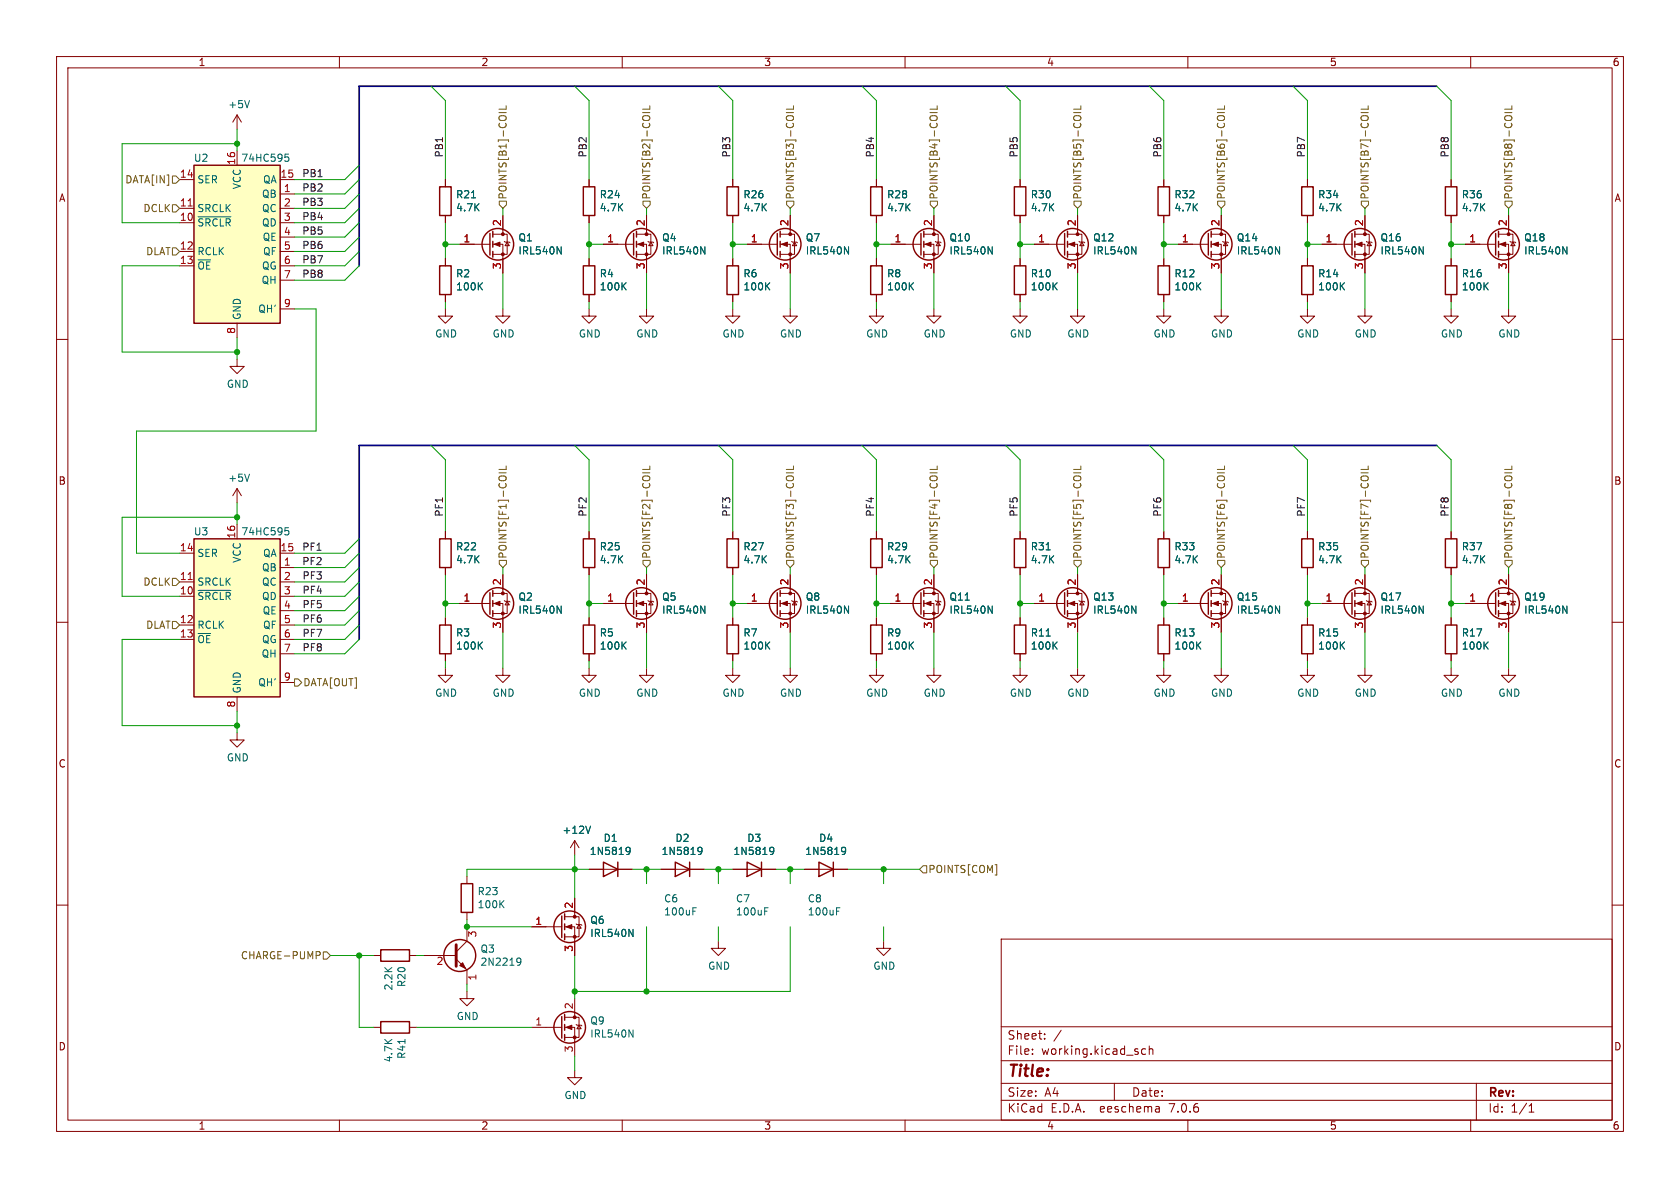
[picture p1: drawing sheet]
<svg xmlns="http://www.w3.org/2000/svg" width="297mm" height="210mm" viewBox="0 0 297 210" stroke-linecap="round" stroke-linejoin="round" font-family="sans-serif">
<defs><g id="words">
<text font-size="2.8" fill="#840000" x="178" y="190.9">Title:</text>
<g font-size="2.1" fill="#840000">
<text x="178" y="184">Sheet:</text>
<text x="178" y="186.7">File:</text>
<text x="184.1" y="186.7">working.kicad_sch</text>
<text x="178" y="196.9">KiCad</text>
<text x="178" y="194.1">Size:</text>
<text x="184.7" y="194.1">A4</text>
<text x="185.7" y="196.9">E.D.A.</text>
<text x="194.6" y="196.9">eeschema</text>
<text x="200" y="194.1">Date:</text>
<text x="207" y="196.9">7.0.6</text>
<text x="263" y="194.3">Rev:</text>
<text x="263" y="196.9">Id:</text>
<text x="267.1" y="196.9">1/1</text>
</g>
<g font-size="1.8" fill="#840000">
<text x="35" y="11.9">1</text>
<text x="85" y="11.9">2</text>
<text x="135" y="11.9">3</text>
<text x="185" y="11.9">4</text>
<text x="235" y="11.9">5</text>
<text x="285" y="11.9">6</text>
<text x="10.3" y="35.9">A</text>
<text x="285.3" y="35.9">A</text>
<text x="10.3" y="85.9">B</text>
<text x="285.3" y="85.9">B</text>
<text x="10.3" y="135.9">C</text>
<text x="285.3" y="135.9">C</text>
<text x="10.3" y="185.9">D</text>
<text x="285.3" y="185.9">D</text>
<text x="35" y="199.9">1</text>
<text x="85" y="199.9">2</text>
<text x="135" y="199.9">3</text>
<text x="185" y="199.9">4</text>
<text x="235" y="199.9">5</text>
<text x="285" y="199.9">6</text>
</g>
<g font-size="1.8" fill="#006464">
<text x="40.3" y="19.3">+5V</text>
<text x="34.2" y="28.8">U2</text>
<text x="42.6" y="28.8">74HC595</text>
<text x="34.8" y="32.6">SER</text>
<text x="42.8" y="33.5" transform="rotate(-90 42.8 33.5)">VCC</text>
<text x="46.2" y="35.2">QB</text>
<text x="46.4" y="32.6">QA</text>
<text x="80.5" y="35.3">R21</text>
<text x="105.9" y="35.3">R24</text>
<text x="131.3" y="35.3">R26</text>
<text x="156.7" y="35.3">R28</text>
<text x="182.1" y="35.3">R30</text>
<text x="207.5" y="35.3">R32</text>
<text x="232.9" y="35.3">R34</text>
<text x="258.3" y="35.3">R36</text>
<text x="34.8" y="40.2">~{SRCLR}</text>
<text x="34.8" y="37.7">SRCLK</text>
<text x="46.2" y="37.7">QC</text>
<text x="46.2" y="40.2">QD</text>
<text x="80.5" y="37.6">4.7K</text>
<text x="105.9" y="37.6">4.7K</text>
<text x="131.3" y="37.6">4.7K</text>
<text x="156.7" y="37.6">4.7K</text>
<text x="182.1" y="37.6">4.7K</text>
<text x="207.5" y="37.6">4.7K</text>
<text x="232.9" y="37.6">4.7K</text>
<text x="258.3" y="37.6">4.7K</text>
<text x="34.8" y="45.3">RCLK</text>
<text x="34.8" y="47.9">~{OE}</text>
<text x="46.2" y="47.9">QG</text>
<text x="46.3" y="42.8">QE</text>
<text x="46.4" y="45.3">QF</text>
<text x="91.6" y="45.2">IRL540N</text>
<text x="91.6" y="42.9">Q1</text>
<text x="117" y="45.2">IRL540N</text>
<text x="117" y="42.9">Q4</text>
<text x="142.4" y="45.2">IRL540N</text>
<text x="142.4" y="42.9">Q7</text>
<text x="167.8" y="42.9">Q10</text>
<text x="167.8" y="45.2">IRL540N</text>
<text x="193.2" y="42.9">Q12</text>
<text x="193.2" y="45.2">IRL540N</text>
<text x="218.6" y="42.9">Q14</text>
<text x="218.6" y="45.2">IRL540N</text>
<text x="244" y="42.9">Q16</text>
<text x="244" y="45.2">IRL540N</text>
<text x="269.4" y="42.9">Q18</text>
<text x="269.4" y="45.2">IRL540N</text>
<text x="46.2" y="50.4">QH</text>
<text x="80.5" y="49.2">R2</text>
<text x="80.5" y="51.5">100K</text>
<text x="105.9" y="49.2">R4</text>
<text x="105.9" y="51.5">100K</text>
<text x="131.3" y="49.2">R6</text>
<text x="131.3" y="51.5">100K</text>
<text x="156.7" y="49.2">R8</text>
<text x="156.7" y="51.5">100K</text>
<text x="182.1" y="51.5">100K</text>
<text x="182.1" y="49.2">R10</text>
<text x="207.5" y="51.5">100K</text>
<text x="207.5" y="49.2">R12</text>
<text x="232.9" y="51.5">100K</text>
<text x="232.9" y="49.2">R14</text>
<text x="258.3" y="49.2">R16</text>
<text x="258.3" y="51.5">100K</text>
<text x="42.8" y="56.6" transform="rotate(-90 42.8 56.6)">GND</text>
<text x="45.6" y="55.5">QH'</text>
<text x="76.8" y="59.9">GND</text>
<text x="87" y="59.9">GND</text>
<text x="102.2" y="59.9">GND</text>
<text x="112.4" y="59.9">GND</text>
<text x="127.6" y="59.9">GND</text>
<text x="137.8" y="59.9">GND</text>
<text x="153" y="59.9">GND</text>
<text x="163.2" y="59.9">GND</text>
<text x="178.4" y="59.9">GND</text>
<text x="188.6" y="59.9">GND</text>
<text x="203.8" y="59.9">GND</text>
<text x="214" y="59.9">GND</text>
<text x="229.2" y="59.9">GND</text>
<text x="239.4" y="59.9">GND</text>
<text x="254.6" y="59.9">GND</text>
<text x="264.8" y="59.9">GND</text>
<text x="40" y="68.8">GND</text>
<text x="40.3" y="85.4">+5V</text>
<text x="34.2" y="94.8">U3</text>
<text x="42.6" y="94.8">74HC595</text>
<text x="34.8" y="98.7">SER</text>
<text x="42.8" y="99.6" transform="rotate(-90 42.8 99.6)">VCC</text>
<text x="46.2" y="101.2">QB</text>
<text x="46.4" y="98.7">QA</text>
<text x="80.5" y="97.5">R22</text>
<text x="80.5" y="99.8">4.7K</text>
<text x="105.9" y="97.5">R25</text>
<text x="105.9" y="99.8">4.7K</text>
<text x="131.3" y="97.5">R27</text>
<text x="131.3" y="99.8">4.7K</text>
<text x="156.7" y="97.5">R29</text>
<text x="156.7" y="99.8">4.7K</text>
<text x="182.1" y="97.5">R31</text>
<text x="182.1" y="99.8">4.7K</text>
<text x="207.5" y="97.5">R33</text>
<text x="207.5" y="99.8">4.7K</text>
<text x="232.9" y="97.5">R35</text>
<text x="232.9" y="99.8">4.7K</text>
<text x="258.3" y="97.5">R37</text>
<text x="258.3" y="99.8">4.7K</text>
<text x="34.8" y="106.3">~{SRCLR}</text>
<text x="34.8" y="103.7">SRCLK</text>
<text x="46.2" y="103.7">QC</text>
<text x="46.2" y="106.3">QD</text>
<text x="91.6" y="106.4">Q2</text>
<text x="117" y="106.4">Q5</text>
<text x="142.4" y="106.4">Q8</text>
<text x="167.8" y="106.4">Q11</text>
<text x="193.2" y="106.4">Q13</text>
<text x="218.6" y="106.4">Q15</text>
<text x="244" y="106.4">Q17</text>
<text x="269.4" y="106.4">Q19</text>
<text x="34.8" y="111.4">RCLK</text>
<text x="34.8" y="113.9">~{OE}</text>
<text x="46.2" y="113.9">QG</text>
<text x="46.3" y="108.8">QE</text>
<text x="46.4" y="111.4">QF</text>
<text x="80.5" y="112.7">R3</text>
<text x="91.6" y="108.7">IRL540N</text>
<text x="105.9" y="112.7">R5</text>
<text x="117" y="108.7">IRL540N</text>
<text x="131.3" y="112.7">R7</text>
<text x="142.4" y="108.7">IRL540N</text>
<text x="156.7" y="112.7">R9</text>
<text x="167.8" y="108.7">IRL540N</text>
<text x="182.1" y="112.7">R11</text>
<text x="193.2" y="108.7">IRL540N</text>
<text x="207.5" y="112.7">R13</text>
<text x="218.6" y="108.7">IRL540N</text>
<text x="232.9" y="112.7">R15</text>
<text x="244" y="108.7">IRL540N</text>
<text x="258.3" y="112.7">R17</text>
<text x="269.4" y="108.7">IRL540N</text>
<text x="46.2" y="116.4">QH</text>
<text x="80.5" y="115">100K</text>
<text x="105.9" y="115">100K</text>
<text x="131.3" y="115">100K</text>
<text x="156.7" y="115">100K</text>
<text x="182.1" y="115">100K</text>
<text x="207.5" y="115">100K</text>
<text x="232.9" y="115">100K</text>
<text x="258.3" y="115">100K</text>
<text x="42.8" y="122.7" transform="rotate(-90 42.8 122.7)">GND</text>
<text x="45.6" y="121.5">QH'</text>
<text x="76.8" y="123.4">GND</text>
<text x="87" y="123.4">GND</text>
<text x="102.2" y="123.4">GND</text>
<text x="112.4" y="123.4">GND</text>
<text x="127.6" y="123.4">GND</text>
<text x="137.8" y="123.4">GND</text>
<text x="153" y="123.4">GND</text>
<text x="163.2" y="123.4">GND</text>
<text x="178.4" y="123.4">GND</text>
<text x="188.6" y="123.4">GND</text>
<text x="203.8" y="123.4">GND</text>
<text x="214" y="123.4">GND</text>
<text x="229.2" y="123.4">GND</text>
<text x="239.4" y="123.4">GND</text>
<text x="254.6" y="123.4">GND</text>
<text x="264.8" y="123.4">GND</text>
<text x="40" y="134.8">GND</text>
<text x="99.3" y="147.6">+12V</text>
<text x="106.6" y="149">D1</text>
<text x="119.3" y="149">D2</text>
<text x="132" y="149">D3</text>
<text x="144.7" y="149">D4</text>
<text x="104.2" y="151.3">1N5819</text>
<text x="116.9" y="151.3">1N5819</text>
<text x="129.6" y="151.3">1N5819</text>
<text x="142.3" y="151.3">1N5819</text>
<text x="84.3" y="160.8">100K</text>
<text x="84.3" y="158.4">R23</text>
<text x="117.3" y="159.7">C6</text>
<text x="130" y="159.7">C7</text>
<text x="142.7" y="159.7">C8</text>
<text x="104.3" y="165.8">IRL540N</text>
<text x="104.3" y="163.5">Q6</text>
<text x="117.3" y="162">100uF</text>
<text x="130" y="162">100uF</text>
<text x="142.7" y="162">100uF</text>
<text x="84.8" y="168.6">Q3</text>
<text x="84.8" y="170.9">2N2219</text>
<text x="125.1" y="171.6">GND</text>
<text x="154.3" y="171.6">GND</text>
<text x="69.6" y="175.2" transform="rotate(-90 69.6 175.2)">2.2K</text>
<text x="71.9" y="174.6" transform="rotate(-90 71.9 174.6)">R20</text>
<text x="80.6" y="180.5">GND</text>
<text x="104.3" y="183.6">IRL540N</text>
<text x="104.3" y="181.3">Q9</text>
<text x="69.6" y="187.9" transform="rotate(-90 69.6 187.9)">4.7K</text>
<text x="71.9" y="187.3" transform="rotate(-90 71.9 187.3)">R41</text>
<text x="99.7" y="194.5">GND</text>
</g>
<g font-size="1.8" fill="#a90000">
<text x="41.7" y="29.3" transform="rotate(-90 41.7 29.3)">16</text>
<text x="31.7" y="31.5">14</text>
<text x="49.5" y="31.5">15</text>
<text x="50.1" y="34">1</text>
<text x="31.7" y="39.1">10</text>
<text x="31.7" y="36.6">11</text>
<text x="50.1" y="36.6">2</text>
<text x="50.1" y="39.1">3</text>
<text x="50.1" y="41.7">4</text>
<text x="88.6" y="40.1" transform="rotate(-90 88.6 40.1)">2</text>
<text x="114" y="40.1" transform="rotate(-90 114 40.1)">2</text>
<text x="139.4" y="40.1" transform="rotate(-90 139.4 40.1)">2</text>
<text x="164.8" y="40.1" transform="rotate(-90 164.8 40.1)">2</text>
<text x="190.2" y="40.1" transform="rotate(-90 190.2 40.1)">2</text>
<text x="215.6" y="40.1" transform="rotate(-90 215.6 40.1)">2</text>
<text x="241" y="40.1" transform="rotate(-90 241 40.1)">2</text>
<text x="266.4" y="40.1" transform="rotate(-90 266.4 40.1)">2</text>
<text x="31.7" y="44.2">12</text>
<text x="31.7" y="46.7">13</text>
<text x="50.1" y="44.2">5</text>
<text x="50.1" y="46.7">6</text>
<text x="81.8" y="42.9">1</text>
<text x="88.6" y="47.7" transform="rotate(-90 88.6 47.7)">3</text>
<text x="107.2" y="42.9">1</text>
<text x="114" y="47.7" transform="rotate(-90 114 47.7)">3</text>
<text x="132.6" y="42.9">1</text>
<text x="139.4" y="47.7" transform="rotate(-90 139.4 47.7)">3</text>
<text x="158" y="42.9">1</text>
<text x="164.8" y="47.7" transform="rotate(-90 164.8 47.7)">3</text>
<text x="183.4" y="42.9">1</text>
<text x="190.2" y="47.7" transform="rotate(-90 190.2 47.7)">3</text>
<text x="208.8" y="42.9">1</text>
<text x="215.6" y="47.7" transform="rotate(-90 215.6 47.7)">3</text>
<text x="234.2" y="42.9">1</text>
<text x="241" y="47.7" transform="rotate(-90 241 47.7)">3</text>
<text x="259.6" y="42.9">1</text>
<text x="266.4" y="47.7" transform="rotate(-90 266.4 47.7)">3</text>
<text x="50.1" y="49.3">7</text>
<text x="41.7" y="59.1" transform="rotate(-90 41.7 59.1)">8</text>
<text x="50.1" y="54.4">9</text>
<text x="41.7" y="95.3" transform="rotate(-90 41.7 95.3)">16</text>
<text x="31.7" y="97.5">14</text>
<text x="49.5" y="97.5">15</text>
<text x="50.1" y="100.1">1</text>
<text x="31.7" y="105.2">10</text>
<text x="31.7" y="102.6">11</text>
<text x="50.1" y="102.6">2</text>
<text x="50.1" y="105.2">3</text>
<text x="50.1" y="107.7">4</text>
<text x="81.8" y="106.4">1</text>
<text x="88.6" y="103.6" transform="rotate(-90 88.6 103.6)">2</text>
<text x="107.2" y="106.4">1</text>
<text x="114" y="103.6" transform="rotate(-90 114 103.6)">2</text>
<text x="132.6" y="106.4">1</text>
<text x="139.4" y="103.6" transform="rotate(-90 139.4 103.6)">2</text>
<text x="158" y="106.4">1</text>
<text x="164.8" y="103.6" transform="rotate(-90 164.8 103.6)">2</text>
<text x="183.4" y="106.4">1</text>
<text x="190.2" y="103.6" transform="rotate(-90 190.2 103.6)">2</text>
<text x="208.8" y="106.4">1</text>
<text x="215.6" y="103.6" transform="rotate(-90 215.6 103.6)">2</text>
<text x="234.2" y="106.4">1</text>
<text x="241" y="103.6" transform="rotate(-90 241 103.6)">2</text>
<text x="259.6" y="106.4">1</text>
<text x="266.4" y="103.6" transform="rotate(-90 266.4 103.6)">2</text>
<text x="31.7" y="110.2">12</text>
<text x="31.7" y="112.8">13</text>
<text x="50.1" y="110.2">5</text>
<text x="50.1" y="112.8">6</text>
<text x="88.6" y="111.2" transform="rotate(-90 88.6 111.2)">3</text>
<text x="114" y="111.2" transform="rotate(-90 114 111.2)">3</text>
<text x="139.4" y="111.2" transform="rotate(-90 139.4 111.2)">3</text>
<text x="164.8" y="111.2" transform="rotate(-90 164.8 111.2)">3</text>
<text x="190.2" y="111.2" transform="rotate(-90 190.2 111.2)">3</text>
<text x="215.6" y="111.2" transform="rotate(-90 215.6 111.2)">3</text>
<text x="241" y="111.2" transform="rotate(-90 241 111.2)">3</text>
<text x="266.4" y="111.2" transform="rotate(-90 266.4 111.2)">3</text>
<text x="50.1" y="115.3">7</text>
<text x="41.7" y="125.2" transform="rotate(-90 41.7 125.2)">8</text>
<text x="50.1" y="120.4">9</text>
<text x="101.3" y="160.7" transform="rotate(-90 101.3 160.7)">2</text>
<text x="84.5" y="165.8" transform="rotate(-90 84.5 165.8)">3</text>
<text x="94.5" y="163.6">1</text>
<text x="77.1" y="170.9">2</text>
<text x="84.5" y="173.4" transform="rotate(-90 84.5 173.4)">1</text>
<text x="101.3" y="168.3" transform="rotate(-90 101.3 168.3)">3</text>
<text x="101.3" y="178.5" transform="rotate(-90 101.3 178.5)">2</text>
<text x="94.5" y="181.4">1</text>
<text x="101.3" y="186.1" transform="rotate(-90 101.3 186.1)">3</text>
</g>
<g font-size="1.8" fill="#0f0f0f">
<text x="78.4" y="27.9" transform="rotate(-90 78.4 27.9)">PB1</text>
<text x="103.8" y="27.9" transform="rotate(-90 103.8 27.9)">PB2</text>
<text x="129.2" y="27.9" transform="rotate(-90 129.2 27.9)">PB3</text>
<text x="154.6" y="27.9" transform="rotate(-90 154.6 27.9)">PB4</text>
<text x="180" y="27.9" transform="rotate(-90 180 27.9)">PB5</text>
<text x="205.4" y="27.9" transform="rotate(-90 205.4 27.9)">PB6</text>
<text x="230.8" y="27.9" transform="rotate(-90 230.8 27.9)">PB7</text>
<text x="256.2" y="27.9" transform="rotate(-90 256.2 27.9)">PB8</text>
<text x="53.3" y="33.9">PB2</text>
<text x="53.3" y="31.4">PB1</text>
<text x="53.3" y="36.5">PB3</text>
<text x="53.3" y="39">PB4</text>
<text x="53.3" y="41.6">PB5</text>
<text x="53.3" y="44.1">PB6</text>
<text x="53.3" y="46.6">PB7</text>
<text x="53.3" y="49.2">PB8</text>
<text x="78.4" y="91.4" transform="rotate(-90 78.4 91.4)">PF1</text>
<text x="103.8" y="91.4" transform="rotate(-90 103.8 91.4)">PF2</text>
<text x="129.2" y="91.4" transform="rotate(-90 129.2 91.4)">PF3</text>
<text x="154.6" y="91.4" transform="rotate(-90 154.6 91.4)">PF4</text>
<text x="180" y="91.4" transform="rotate(-90 180 91.4)">PF5</text>
<text x="205.4" y="91.4" transform="rotate(-90 205.4 91.4)">PF6</text>
<text x="230.8" y="91.4" transform="rotate(-90 230.8 91.4)">PF7</text>
<text x="256.2" y="91.4" transform="rotate(-90 256.2 91.4)">PF8</text>
<text x="53.3" y="100">PF2</text>
<text x="53.3" y="97.4">PF1</text>
<text x="53.4" y="102.5">PF3</text>
<text x="53.4" y="107.6">PF5</text>
<text x="53.4" y="105.1">PF4</text>
<text x="53.4" y="110.1">PF6</text>
<text x="53.4" y="112.7">PF7</text>
<text x="53.4" y="115.2">PF8</text>
</g>
<g font-size="1.8" fill="#725600">
<text x="22" y="32.6">DATA[IN]</text>
<text x="89.8" y="35.4" transform="rotate(-90 89.8 35.4)">POINTS[B1]-COIL</text>
<text x="115.2" y="35.4" transform="rotate(-90 115.2 35.4)">POINTS[B2]-COIL</text>
<text x="140.6" y="35.4" transform="rotate(-90 140.6 35.4)">POINTS[B3]-COIL</text>
<text x="166" y="35.4" transform="rotate(-90 166 35.4)">POINTS[B4]-COIL</text>
<text x="191.4" y="35.4" transform="rotate(-90 191.4 35.4)">POINTS[B5]-COIL</text>
<text x="216.8" y="35.4" transform="rotate(-90 216.8 35.4)">POINTS[B6]-COIL</text>
<text x="242.2" y="35.4" transform="rotate(-90 242.2 35.4)">POINTS[B7]-COIL</text>
<text x="267.6" y="35.4" transform="rotate(-90 267.6 35.4)">POINTS[B8]-COIL</text>
<text x="25.2" y="37.7">DCLK</text>
<text x="25.7" y="45.3">DLAT</text>
<text x="89.8" y="98.9" transform="rotate(-90 89.8 98.9)">POINTS[F1]-COIL</text>
<text x="115.2" y="98.9" transform="rotate(-90 115.2 98.9)">POINTS[F2]-COIL</text>
<text x="140.6" y="98.9" transform="rotate(-90 140.6 98.9)">POINTS[F3]-COIL</text>
<text x="166" y="98.9" transform="rotate(-90 166 98.9)">POINTS[F4]-COIL</text>
<text x="191.4" y="98.9" transform="rotate(-90 191.4 98.9)">POINTS[F5]-COIL</text>
<text x="216.8" y="98.9" transform="rotate(-90 216.8 98.9)">POINTS[F6]-COIL</text>
<text x="242.2" y="98.9" transform="rotate(-90 242.2 98.9)">POINTS[F7]-COIL</text>
<text x="267.6" y="98.9" transform="rotate(-90 267.6 98.9)">POINTS[F8]-COIL</text>
<text x="25.2" y="103.7">DCLK</text>
<text x="25.7" y="111.4">DLAT</text>
<text x="53.5" y="121.5">DATA[OUT]</text>
<text x="164" y="154.5">POINTS[COM]</text>
<text x="42.5" y="169.8">CHARGE-PUMP</text>
</g>
</g></defs>
<g fill="none" stroke="#840000" stroke-width=".18">
<path d="M10 10h277v190h-277zM12 12h273v186h-273zM60 10v2M110 10v2M160 10v2M210 10v2M260 10v2M31.7 39.4h2.6M31.7 36.8h2.6M31.7 31.8h2.6M41.9 20.3v2.6M41.9 26.7v2.5"/>
<path d="M41.9 20.3l-.8 1.3M41.9 20.3l.8 1.3M49.5 34.3h2.6M49.5 39.4h2.6M49.5 36.8h2.6M49.5 31.8h2.6M78.7 31.8v1.2M78.7 38.1v1.3M88.9 38.1v3.3M104.1 31.8v1.2M104.1 38.1v1.3M114.3 38.1v3.3"/>
<path d="M129.5 31.8v1.2M129.5 38.1v1.3M139.7 38.1v3.3M154.9 31.8v1.2M154.9 38.1v1.3M165.1 38.1v3.3M180.3 31.8v1.2M180.3 38.1v1.3M190.5 38.1v3.3M205.7 31.8v1.2M205.7 38.1v1.3M215.9 38.1v3.3"/>
<path d="M231.1 31.8v1.2M231.1 38.1v1.3M241.3 38.1v3.3M256.5 31.8v1.2M256.5 38.1v1.3M266.7 38.1v3.3M10 60h2M31.7 44.5h2.6M31.7 47h2.6M41.9 57.2v2.5M49.5 44.5h2.6M49.5 47h2.6"/>
<path d="M49.5 41.9h2.6M49.5 49.5h2.6M49.5 54.6h2.6M78.7 54.6v1.3h1.3l-1.3 1.3-1.2-1.3h1.2M78.7 45.7v1.3M78.7 52.1v1.2M81.3 43.2h5.3M87.1 43.2h1.8v5.1M87.1 41.4h2.6v3.6h-2.6M88.9 54.6v1.3h1.3l-1.3 1.3-1.3-1.3h1.3M89.2 42.7l.1 .1h.7l.2 .1M89.7 42.8l.3 .6h-.7z"/>
<path d="M104.1 54.6v1.3h1.3l-1.3 1.3-1.2-1.3h1.2M104.1 45.7v1.3M104.1 52.1v1.2M106.7 43.2h5.3M112.5 43.2h1.8v5.1M112.5 41.4h2.6v3.6h-2.6M114.3 54.6v1.3h1.3l-1.3 1.3-1.3-1.3h1.3M114.6 42.7l.1 .1h.7l.2 .1M115.1 42.8l.3 .6h-.7zM129.5 54.6v1.3h1.3l-1.3 1.3-1.2-1.3h1.2M129.5 45.7v1.3M129.5 52.1v1.2"/>
<path d="M132.1 43.2h5.3M137.9 43.2h1.8v5.1M137.9 41.4h2.6v3.6h-2.6M139.7 54.6v1.3h1.3l-1.3 1.3-1.3-1.3h1.3M140 42.7l.1 .1h.7l.2 .1M140.5 42.8l.3 .6h-.7zM154.9 54.6v1.3h1.3l-1.3 1.3-1.2-1.3h1.2M154.9 45.7v1.3M154.9 52.1v1.2M157.5 43.2h5.3M163.3 43.2h1.8v5.1M163.3 41.4h2.6v3.6h-2.6"/>
<path d="M165.1 54.6v1.3h1.3l-1.3 1.3-1.3-1.3h1.3M165.4 42.7l.1 .1h.7l.2 .1M165.9 42.8l.3 .6h-.7zM180.3 54.6v1.3h1.3l-1.3 1.3-1.2-1.3h1.2M180.3 45.7v1.3M180.3 52.1v1.2M182.9 43.2h5.3M188.7 43.2h1.8v5.1M188.7 41.4h2.6v3.6h-2.6M190.5 54.6v1.3h1.3l-1.3 1.3-1.3-1.3h1.3M190.8 42.7l.1 .1h.7l.2 .1M191.3 42.8l.3 .6h-.7z"/>
<path d="M205.7 54.6v1.3h1.3l-1.3 1.3-1.2-1.3h1.2M205.7 45.7v1.3M205.7 52.1v1.2M208.3 43.2h5.3M214.1 43.2h1.8v5.1M214.1 41.4h2.6v3.6h-2.6M215.9 54.6v1.3h1.3l-1.3 1.3-1.3-1.3h1.3M216.2 42.7l.1 .1h.7l.2 .1M216.7 42.8l.3 .6h-.7zM231.1 54.6v1.3h1.3l-1.3 1.3-1.2-1.3h1.2M231.1 45.7v1.3M231.1 52.1v1.2"/>
<path d="M233.7 43.2h5.3M239.5 43.2h1.8v5.1M239.5 41.4h2.6v3.6h-2.6M241.3 54.6v1.3h1.3l-1.3 1.3-1.3-1.3h1.3M241.6 42.7l.1 .1h.7l.2 .1M242.1 42.8l.3 .6h-.7zM256.5 54.6v1.3h1.3l-1.3 1.3-1.2-1.3h1.2M256.5 45.7v1.3M256.5 52.1v1.2M259.1 43.2h5.3M264.9 43.2h1.8v5.1M264.9 41.4h2.6v3.6h-2.6"/>
<path d="M266.7 54.6v1.3h1.3l-1.3 1.3-1.3-1.3h1.3M267 42.7l.1 .1h.7l.2 .1M267.5 42.8l.3 .6h-.7zM285 60h2M41.9 63.5v1.3h1.3l-1.3 1.2-1.3-1.2h1.3M31.7 97.8h2.6M41.9 86.4v2.5M41.9 92.7v2.6M41.9 86.4l-.8 1.2M41.9 86.4l.8 1.2M49.5 97.8h2.6M78.7 94v1.3"/>
<path d="M104.1 94v1.3M129.5 94v1.3M154.9 94v1.3M180.3 94v1.3M205.7 94v1.3M231.1 94v1.3M256.5 94v1.3M10 110h2M31.7 105.4h2.6M31.7 102.9h2.6M31.7 110.5h2.6M31.7 113h2.6"/>
<path d="M49.5 100.3h2.6M49.5 105.4h2.6M49.5 102.9h2.6M49.5 110.5h2.6M49.5 113h2.6M49.5 108h2.6M49.5 115.6h2.6M78.7 118.1v1.3h1.3l-1.3 1.3-1.2-1.3h1.2M78.7 100.3v1.3M78.7 109.2v1.3M78.7 115.6v1.2M81.3 106.7h5.3"/>
<path d="M87.1 106.7h1.8v5.1M87.1 104.9h2.6v3.6h-2.6M88.9 118.1v1.3h1.3l-1.3 1.3-1.3-1.3h1.3M88.9 101.6v3.3M89.2 106.2l.1 .1h.7l.2 .1M89.7 106.3l.3 .6h-.7zM104.1 118.1v1.3h1.3l-1.3 1.3-1.2-1.3h1.2M104.1 100.3v1.3M104.1 109.2v1.3M104.1 115.6v1.2M106.7 106.7h5.3M112.5 106.7h1.8v5.1"/>
<path d="M112.5 104.9h2.6v3.6h-2.6M114.3 118.1v1.3h1.3l-1.3 1.3-1.3-1.3h1.3M114.3 101.6v3.3M114.6 106.2l.1 .1h.7l.2 .1M115.1 106.3l.3 .6h-.7zM129.5 118.1v1.3h1.3l-1.3 1.3-1.2-1.3h1.2M129.5 100.3v1.3M129.5 109.2v1.3M129.5 115.6v1.2M132.1 106.7h5.3M137.9 106.7h1.8v5.1M137.9 104.9h2.6v3.6h-2.6"/>
<path d="M139.7 118.1v1.3h1.3l-1.3 1.3-1.3-1.3h1.3M139.7 101.6v3.3M140 106.2l.1 .1h.7l.2 .1M140.5 106.3l.3 .6h-.7zM154.9 118.1v1.3h1.3l-1.3 1.3-1.2-1.3h1.2M154.9 100.3v1.3M154.9 109.2v1.3M154.9 115.6v1.2M157.5 106.7h5.3M163.3 106.7h1.8v5.1M163.3 104.9h2.6v3.6h-2.6M165.1 118.1v1.3h1.3l-1.3 1.3-1.3-1.3h1.3"/>
<path d="M165.1 101.6v3.3M165.4 106.2l.1 .1h.7l.2 .1M165.9 106.3l.3 .6h-.7zM180.3 118.1v1.3h1.3l-1.3 1.3-1.2-1.3h1.2M180.3 100.3v1.3M180.3 109.2v1.3M180.3 115.6v1.2M182.9 106.7h5.3M188.7 106.7h1.8v5.1M188.7 104.9h2.6v3.6h-2.6M190.5 118.1v1.3h1.3l-1.3 1.3-1.3-1.3h1.3M190.5 101.6v3.3"/>
<path d="M190.8 106.2l.1 .1h.7l.2 .1M191.3 106.3l.3 .6h-.7zM205.7 118.1v1.3h1.3l-1.3 1.3-1.2-1.3h1.2M205.7 100.3v1.3M205.7 109.2v1.3M205.7 115.6v1.2M208.3 106.7h5.3M214.1 106.7h1.8v5.1M214.1 104.9h2.6v3.6h-2.6M215.9 118.1v1.3h1.3l-1.3 1.3-1.3-1.3h1.3M215.9 101.6v3.3M216.2 106.2l.1 .1h.7l.2 .1"/>
<path d="M216.7 106.3l.3 .6h-.7zM231.1 118.1v1.3h1.3l-1.3 1.3-1.2-1.3h1.2M231.1 100.3v1.3M231.1 109.2v1.3M231.1 115.6v1.2M233.7 106.7h5.3M239.5 106.7h1.8v5.1M239.5 104.9h2.6v3.6h-2.6M241.3 118.1v1.3h1.3l-1.3 1.3-1.3-1.3h1.3M241.3 101.6v3.3M241.6 106.2l.1 .1h.7l.2 .1M242.1 106.3l.3 .6h-.7z"/>
<path d="M256.5 118.1v1.3h1.3l-1.3 1.3-1.2-1.3h1.2M256.5 100.3v1.3M256.5 109.2v1.3M256.5 115.6v1.2M259.1 106.7h5.3M264.9 106.7h1.8v5.1M264.9 104.9h2.6v3.6h-2.6M266.7 118.1v1.3h1.3l-1.3 1.3-1.3-1.3h1.3M266.7 101.6v3.3M267 106.2l.1 .1h.7l.2 .1M267.5 106.3l.3 .6h-.7zM285 110h2"/>
<path d="M41.9 129.5v1.3h1.3l-1.3 1.3-1.3-1.3h1.3M41.9 123.2v2.5M49.5 120.7h2.6M10 160h2M82.5 154.9v1.3M101.6 148.6v2.5M101.6 158.8v3.3M101.6 148.6l-.8 1.3M101.6 148.6l.8 1.3M104.1 153.7h7.7M116.8 153.7h7.7M129.5 153.7h7.7"/>
<path d="M142.2 153.7h7.7M285 160h2M66 168.9h1.3M72.4 168.9h1.3M74.9 168.9h5.7M80.6 169.5l1.9 2v2.5M82.5 175.3v1.2h1.3l-1.3 1.3-1.2-1.3h1.2M82.5 163.8v2.6l-1.9 1.9M82.5 161.3v1.3M94 163.8h5.3M99.8 163.8h1.8v5.1M99.8 162.1h2.6v3.5h-2.6"/>
<path d="M99.8 179.8h2.6v3.6h-2.6M101.6 176.5v3.3M101.9 163.3l.1 .1h.7l.2 .2M102.4 163.4l.3 .7h-.7zM127 166.4v1.2h1.3l-1.3 1.3-1.3-1.3h1.3M156.2 166.4v1.2h1.3l-1.3 1.3-1.3-1.3h1.3M177 166h108v32h-108zM60 198v2M66 181.6h1.3M72.4 181.6h1.3M94 181.6h5.3M99.8 181.6h1.8v5.1"/>
<path d="M101.6 189.2v1.3h1.3l-1.3 1.3-1.3-1.3h1.3M101.9 181.1l.1 .1h.7l.2 .2M102.4 181.2l.3 .7h-.7zM110 198v2M160 198v2M177 194.5h108M177 191.5h108M177 187.5h108M177 181.5h108M182.5 186.3v.1M182.5 185.5v.1M184.7 183.6v.1"/>
<path d="M184.7 182.8v.1M187.6 182.1l-1.3 2M197 191.5v3M202.5 185.5l-.4-.1-.3 .3v.4l.2 .2h.5M203.2 185.5l.2-.1 .3 .1 .1 .9M203.2 184.9v1.5M204.9 195.7l.1 .9M205 196.5l-.2 .1M205 196h-.2M210 198v2M260 198v2M261 191.5v6.5"/>
<path d="M270.3 196.6h.9M270.3 195.5l.4-.4v1.5"/>
</g>
<g fill="none" stroke="#840000" stroke-width=".25">
<path d="M34.3 29.2h15.2v28h-15.2zM77.7 33h2.1v5.1h-2.1zM103.1 33h2.1v5.1h-2.1zM128.5 33h2.1v5.1h-2.1zM153.9 33h2.1v5.1h-2.1zM179.3 33h2.1v5.1h-2.1zM204.7 33h2.1v5.1h-2.1zM230.1 33h2.1v5.1h-2.1zM255.5 33h2.1v5.1h-2.1zM77.7 47h2.1v5.1h-2.1zM86.6 41.3v3.8M87.1 40.9v1"/>
<path d="M87.1 42.7v1M87.1 44.5v1M103.1 47h2.1v5.1h-2.1zM112 41.3v3.8M112.5 40.9v1M112.5 42.7v1M112.5 44.5v1M128.5 47h2.1v5.1h-2.1zM137.4 41.3v3.8M137.9 40.9v1M137.9 42.7v1M137.9 44.5v1"/>
<path d="M153.9 47h2.1v5.1h-2.1zM162.8 41.3v3.8M163.3 40.9v1M163.3 42.7v1M163.3 44.5v1M179.3 47h2.1v5.1h-2.1zM188.2 41.3v3.8M188.7 40.9v1M188.7 42.7v1M188.7 44.5v1M204.7 47h2.1v5.1h-2.1zM213.6 41.3v3.8"/>
<path d="M214.1 40.9v1M214.1 42.7v1M214.1 44.5v1M230.1 47h2.1v5.1h-2.1zM239 41.3v3.8M239.5 40.9v1M239.5 42.7v1M239.5 44.5v1M255.5 47h2.1v5.1h-2.1zM264.4 41.3v3.8M264.9 40.9v1M264.9 42.7v1"/>
<path d="M264.9 44.5v1M34.3 95.3h15.2v27.9h-15.2zM77.7 95.3h2.1v5h-2.1zM103.1 95.3h2.1v5h-2.1zM128.5 95.3h2.1v5h-2.1zM153.9 95.3h2.1v5h-2.1zM179.3 95.3h2.1v5h-2.1zM204.7 95.3h2.1v5h-2.1zM230.1 95.3h2.1v5h-2.1zM255.5 95.3h2.1v5h-2.1zM77.7 110.5h2.1v5.1h-2.1zM86.6 104.8v3.8"/>
<path d="M87.1 104.4v1M87.1 106.2v1M87.1 108v1M103.1 110.5h2.1v5.1h-2.1zM112 104.8v3.8M112.5 104.4v1M112.5 106.2v1M112.5 108v1M128.5 110.5h2.1v5.1h-2.1zM137.4 104.8v3.8M137.9 104.4v1M137.9 106.2v1"/>
<path d="M137.9 108v1M153.9 110.5h2.1v5.1h-2.1zM162.8 104.8v3.8M163.3 104.4v1M163.3 106.2v1M163.3 108v1M179.3 110.5h2.1v5.1h-2.1zM188.2 104.8v3.8M188.7 104.4v1M188.7 106.2v1M188.7 108v1M204.7 110.5h2.1v5.1h-2.1z"/>
<path d="M213.6 104.8v3.8M214.1 104.4v1M214.1 106.2v1M214.1 108v1M230.1 110.5h2.1v5.1h-2.1zM239 104.8v3.8M239.5 104.4v1M239.5 106.2v1M239.5 108v1M255.5 110.5h2.1v5.1h-2.1zM264.4 104.8v3.8M264.9 104.4v1"/>
<path d="M264.9 106.2v1M264.9 108v1M81.5 156.2h2.1v5.1h-2.1zM106.7 152.4l2.5 1.3-2.5 1.2zM109.2 152.4v2.5M119.4 152.4l2.5 1.3-2.5 1.2zM121.9 152.4v2.5M132.1 152.4l2.5 1.3-2.5 1.2zM134.6 152.4v2.5M144.8 152.4l2.5 1.3-2.5 1.2zM147.3 152.4v2.5M67.3 167.9h5.1v2h-5.1z"/>
<path d="M99.3 161.9v3.8M99.3 179.7v3.8M99.8 161.5v1.1M99.8 163.3v1M99.8 165.1v1M99.8 179.3v1M67.3 180.6h5.1v2h-5.1zM99.8 181.1v1M99.8 182.9v1"/>
<circle cx="88" cy="43.2" r="2.79"/>
<circle cx="113.4" cy="43.2" r="2.79"/>
<circle cx="138.8" cy="43.2" r="2.79"/>
<circle cx="164.2" cy="43.2" r="2.79"/>
<circle cx="189.6" cy="43.2" r="2.79"/>
<circle cx="215" cy="43.2" r="2.79"/>
<circle cx="240.4" cy="43.2" r="2.79"/>
<circle cx="265.8" cy="43.2" r="2.79"/>
<circle cx="88" cy="106.7" r="2.79"/>
<circle cx="113.4" cy="106.7" r="2.79"/>
<circle cx="138.8" cy="106.7" r="2.79"/>
<circle cx="164.2" cy="106.7" r="2.79"/>
<circle cx="189.6" cy="106.7" r="2.79"/>
<circle cx="215" cy="106.7" r="2.79"/>
<circle cx="240.4" cy="106.7" r="2.79"/>
<circle cx="265.8" cy="106.7" r="2.79"/>
<circle cx="81.3" cy="168.9" r="2.82"/>
<circle cx="100.7" cy="163.8" r="2.79"/>
<circle cx="100.7" cy="181.6" r="2.79"/>
</g>
<g fill="none" stroke="#006464" stroke-width=".18">
<path d="M44.1 17.8l-.4 1.2M35 38.3h5.8M50.4 27.2h.6M50.5 27.7h.3l.3 .3-.1 .5h-.5M83.4 35h.7M84.7 50.5l.6 .8M85.3 50l-.7 .7M98.5 43.6l.7 1.3v-1.3M110.1 50.5l.6 .8M110.7 50l-.7 .7M123.9 43.6l.7 1.3v-1.3M135.5 50.5l.6 .8"/>
<path d="M136.1 50l-.7 .7M149.3 43.6l.7 1.3v-1.3M160.9 50.5l.6 .8M161.5 50l-.7 .7M174.7 43.6l.7 1.3v-1.3M186.3 50.5l.6 .8M186.9 50l-.7 .7M200.1 43.6l.7 1.3v-1.3M211.7 50.5l.6 .8M212.3 50l-.7 .7M225.5 43.6l.7 1.3v-1.3M237.1 50.5l.6 .8"/>
<path d="M237.7 50l-.7 .7M250.9 43.6l.7 1.3v-1.3M262.5 50.5l.6 .8M263.1 50l-.7 .7M276.3 43.6l.7 1.3v-1.3M44.1 83.8l-.4 1.3M50.4 93.3h.6M50.5 93.8h.3l.3 .2-.1 .5-.5 .1M185 97.2h.7M35 104.4h5.8M84.7 114l.6 .8M85.3 113.5l-.7 .7"/>
<path d="M98.5 107.1l.7 1.3v-1.3M110.1 114l.6 .8M110.7 113.5l-.7 .7M123.9 107.1l.7 1.3v-1.3M135.5 114l.6 .8M136.1 113.5l-.7 .7M149.3 107.1l.7 1.3v-1.3M160.9 114l.6 .8M161.5 113.5l-.7 .7M174.7 107.1l.7 1.3v-1.3M185 112.4h.7M186.3 114l.6 .8"/>
<path d="M186.9 113.5l-.7 .7M200.1 107.1l.7 1.3v-1.3M211.7 114l.6 .8M212.3 113.5l-.7 .7M225.5 107.1l.7 1.3v-1.3M237.1 114l.6 .8M237.7 113.5l-.7 .7M250.9 107.1l.7 1.3v-1.3M262.5 114l.6 .8M263.1 113.5l-.7 .7M276.3 107.1l.7 1.3v-1.3M88.6 159.7l.5 .8"/>
<path d="M89.1 159.2l-.7 .7M104.4 146l-.4 1.3M110.8 149.8h.4l.1 .1a.84 .84 0 0 1-.3 1.1h-.2M111.4 150.3l-.2 .3-.4-.1M123.5 149.8h.4l.1 .1a.84 .84 0 0 1-.3 1.1h-.2M124.1 150.3l-.2 .3-.4-.1M136.2 149.8h.4l.1 .1a.84 .84 0 0 1-.3 1.1h-.2M136.8 150.3l-.2 .3-.4-.1M148.9 149.8h.4l.1 .1a.84 .84 0 0 1-.3 1.1h-.2M149.5 150.3l-.2 .3-.4-.1M91.5 169.4h.3l.2 .1a.84 .84 0 0 1-.3 1.1h-.2M92.1 169.9l-.3 .2h-.3"/>
<path d="M111.2 164.3l.7 1.3v-1.3M122.5 161.1h.4M122.5 160.5h.6M135.2 161.1h.4M135.2 160.5h.6M147.9 161.1h.4M147.9 160.5h.6M71.6 183.7v.8M111.2 182.1l.7 1.2v-1.2"/>
</g>
<g fill="#840000" stroke="#840000" stroke-width=".18">
<path d="M87.4 106.7l1-.4v.8z"/>
<path d="M265.2 43.2l1-.4v.8z"/>
<path d="M214.4 106.7l1-.4v.8z"/>
<path d="M239.8 43.2l1-.4v.8z"/>
<path d="M138.2 43.2l1-.4v.8z"/>
<path d="M265.2 106.7l1-.4v.8z"/>
<path d="M112.8 43.2l1-.4v.8z"/>
<path d="M189 106.7l1-.4v.8z"/>
<path d="M100.1 163.8l1-.4v.8z"/>
<path d="M138.2 106.7l1-.4v.8z"/>
<path d="M87.4 43.2l1-.4v.8z"/>
<path d="M81.3 170.7l.5-.5 .5 1z"/>
<path d="M100.1 181.6l1-.4v.8z"/>
<path d="M163.6 106.7l1-.4v.8z"/>
<path d="M214.4 43.2l1-.4v.8z"/>
<path d="M189 43.2l1-.4v.8z"/>
<path d="M163.6 43.2l1-.4v.8z"/>
<path d="M239.8 106.7l1-.4v.8z"/>
<path d="M112.8 106.7l1-.4v.8z"/>
<circle cx="88.9" cy="108.5" r=".25"/>
<circle cx="88.9" cy="104.9" r=".25"/>
<circle cx="266.7" cy="45" r=".25"/>
<circle cx="266.7" cy="41.4" r=".25"/>
<circle cx="215.9" cy="108.5" r=".25"/>
<circle cx="215.9" cy="104.9" r=".25"/>
<circle cx="241.3" cy="45" r=".25"/>
<circle cx="241.3" cy="41.4" r=".25"/>
<circle cx="139.7" cy="45" r=".25"/>
<circle cx="139.7" cy="41.4" r=".25"/>
<circle cx="266.7" cy="108.5" r=".25"/>
<circle cx="266.7" cy="104.9" r=".25"/>
<circle cx="114.3" cy="45" r=".25"/>
<circle cx="114.3" cy="41.4" r=".25"/>
<circle cx="190.5" cy="108.5" r=".25"/>
<circle cx="190.5" cy="104.9" r=".25"/>
<circle cx="101.6" cy="165.6" r=".25"/>
<circle cx="101.6" cy="162.1" r=".25"/>
<circle cx="139.7" cy="108.5" r=".25"/>
<circle cx="139.7" cy="104.9" r=".25"/>
<circle cx="88.9" cy="45" r=".25"/>
<circle cx="88.9" cy="41.4" r=".25"/>
<circle cx="101.6" cy="183.4" r=".25"/>
<circle cx="101.6" cy="179.8" r=".25"/>
<circle cx="165.1" cy="108.5" r=".25"/>
<circle cx="165.1" cy="104.9" r=".25"/>
<circle cx="215.9" cy="45" r=".25"/>
<circle cx="215.9" cy="41.4" r=".25"/>
<circle cx="190.5" cy="45" r=".25"/>
<circle cx="190.5" cy="41.4" r=".25"/>
<circle cx="165.1" cy="45" r=".25"/>
<circle cx="165.1" cy="41.4" r=".25"/>
<circle cx="241.3" cy="108.5" r=".25"/>
<circle cx="241.3" cy="104.9" r=".25"/>
<circle cx="114.3" cy="108.5" r=".25"/>
<circle cx="114.3" cy="104.9" r=".25"/>
</g>
<g fill="#ffffc2" stroke="#ffffc2" stroke-width=".18">
<path d="M34.3 95.3h15.2v27.9h-15.2z"/>
<path d="M34.3 29.2h15.2v28h-15.2z"/>
</g>
<path d="M33.3 36.4h.7M33.3 102.5h.7" fill="none" stroke="#a90000" stroke-width=".18"/>
<path d="M80.6 167v3.8" fill="none" stroke="#840000" stroke-width=".51"/>
<g fill="none" stroke="#725600" stroke-width=".18">
<path d="M88.2 19.9h1.3M89.5 18.7v.6h-1.3M113.6 19.9h1.3M114.9 18.7v.6h-1.3M139 19.9h1.3M140.3 18.7v.6h-1.3M164.4 19.9h1.3M165.7 18.7v.6h-1.3M189.8 19.9h1.3M191.1 18.7v.6h-1.3M215.2 19.9h1.3M216.5 18.7v.6h-1.3"/>
<path d="M240.6 19.9h1.3M241.9 18.7v.6h-1.3M266 19.9h1.3M267.3 18.7v.6h-1.3M30.5 36.2h.6l.6 .6-.6 .7h-.6zM30.5 31.1h.6l.6 .7-.6 .6h-.6zM88.3 35.6h1.2v.6l-.6 .6-.6-.6zM113.7 35.6h1.2v.6l-.6 .6-.6-.6zM139.1 35.6h1.2v.6l-.6 .6-.6-.6zM164.5 35.6h1.2v.6l-.6 .6-.6-.6zM189.9 35.6h1.2v.6l-.6 .6-.6-.6zM215.3 35.6h1.2v.6l-.6 .6-.6-.6z"/>
<path d="M240.7 35.6h1.2v.6l-.6 .6-.6-.6zM266.1 35.6h1.2v.6l-.6 .6-.6-.6zM30.5 43.8h.6l.6 .7-.6 .6h-.6zM88.2 83.6h1.3M88.3 99.1h1.2v.6l-.6 .6-.6-.6zM89.5 82.4v.6h-1.3M113.6 83.6h1.3M113.7 99.1h1.2v.6l-.6 .6-.6-.6zM114.9 82.4v.6h-1.3M139 83.6h1.3M139.1 99.1h1.2v.6l-.6 .6-.6-.6zM140.3 82.4v.6h-1.3"/>
<path d="M164.4 83.6h1.3M164.5 99.1h1.2v.6l-.6 .6-.6-.6zM165.7 82.4v.6h-1.3M189.8 83.6h1.3M189.9 99.1h1.2v.6l-.6 .6-.6-.6zM191.1 82.4v.6h-1.3M215.2 83.6h1.3M215.3 99.1h1.2v.6l-.6 .6-.6-.6zM216.5 82.4v.6h-1.3M240.6 83.6h1.3M240.7 99.1h1.2v.6l-.6 .6-.6-.6zM241.9 82.4v.6h-1.3"/>
<path d="M266 83.6h1.3M266.1 99.1h1.2v.6l-.6 .6-.6-.6zM267.3 82.4v.6h-1.3M30.5 102.2h.6l.6 .7-.6 .6h-.6zM30.5 109.9h.6l.6 .6-.6 .6h-.6zM52.1 120h.6l.6 .7-.6 .6h-.6zM163.2 153h.6v1.3h-.6l-.6-.6zM55.9 168.2h.5l.2 .3-.1 .3-.6 .1M57.1 168.3h.7l.6 .6-.6 .6h-.7z"/>
</g>
<path d="M254 15.2h-190.5v31.8M254 78.7h-190.5v34.3" fill="none" stroke="#000084" stroke-width=".3"/>
<g fill="none" stroke="#009600" stroke-width=".18">
<path d="M76.2 15.2l2.5 2.6v14M101.6 15.2l2.5 2.6v14M127 15.2l2.5 2.6v14M152.4 15.2l2.5 2.6v14M177.8 15.2l2.5 2.6v14M203.2 15.2l2.5 2.6v14M228.6 15.2l2.5 2.6v14M254 15.2l2.5 2.6v14M41.9 22.9v3.8M41.9 25.4h-20.3v14h10.1M63.5 39.4l-2.5 2.5h-8.9M63.5 29.2l-2.5 2.6h-8.9"/>
<path d="M63.5 36.8l-2.5 2.6h-8.9M63.5 34.3l-2.5 2.5h-8.9M63.5 31.8l-2.5 2.5h-8.9M78.7 39.4v6.3M88.9 36.8v1.3M104.1 39.4v6.3M114.3 36.8v1.3M129.5 39.4v6.3M139.7 36.8v1.3M154.9 39.4v6.3M165.1 36.8v1.3M180.3 39.4v6.3"/>
<path d="M190.5 36.8v1.3M205.7 39.4v6.3M215.9 36.8v1.3M231.1 39.4v6.3M241.3 36.8v1.3M256.5 39.4v6.3M266.7 36.8v1.3M31.7 47h-10.1v15.2h20.3M41.9 59.7v3.8M52.1 54.6h3.8v21.6h-31.8v21.6h7.6M63.5 44.5l-2.5 2.5h-8.9M63.5 47l-2.5 2.5h-8.9"/>
<path d="M63.5 41.9l-2.5 2.6h-8.9M78.7 43.2h2.6M78.7 53.3v1.3M88.9 48.3v6.3M104.1 43.2h2.6M104.1 53.3v1.3M114.3 48.3v6.3M129.5 53.3v1.3M129.5 43.2h2.6M139.7 48.3v6.3M154.9 53.3v1.3M154.9 43.2h2.6"/>
<path d="M165.1 48.3v6.3M180.3 43.2h2.6M180.3 53.3v1.3M190.5 48.3v6.3M205.7 53.3v1.3M205.7 43.2h2.6M215.9 48.3v6.3M231.1 43.2h2.6M231.1 53.3v1.3M241.3 48.3v6.3M256.5 43.2h2.6M256.5 53.3v1.3"/>
<path d="M266.7 48.3v6.3M76.2 78.7l2.5 2.6v12.7M101.6 78.7l2.5 2.6v12.7M127 78.7l2.5 2.6v12.7M152.4 78.7l2.5 2.6v12.7M177.8 78.7l2.5 2.6v12.7M203.2 78.7l2.5 2.6v12.7M228.6 78.7l2.5 2.6v12.7M254 78.7l2.5 2.6v12.7M41.9 88.9v3.8M41.9 91.4h-20.3v14h10.1M63.5 97.8l-2.5 2.5h-8.9"/>
<path d="M63.5 95.3l-2.5 2.5h-8.9M31.7 113h-10.1v15.3h20.3M63.5 100.3l-2.5 2.6h-8.9M63.5 110.5l-2.5 2.5h-8.9M63.5 105.4l-2.5 2.6h-8.9M63.5 113l-2.5 2.6h-8.9M63.5 108l-2.5 2.5h-8.9M63.5 102.9l-2.5 2.5h-8.9M78.7 106.7h2.6M78.7 101.6v7.6M78.7 116.8v1.3M88.9 100.3v1.3"/>
<path d="M88.9 111.8v6.3M104.1 106.7h2.6M104.1 101.6v7.6M104.1 116.8v1.3M114.3 100.3v1.3M114.3 111.8v6.3M129.5 101.6v7.6M129.5 116.8v1.3M129.5 106.7h2.6M139.7 100.3v1.3M139.7 111.8v6.3M154.9 101.6v7.6"/>
<path d="M154.9 116.8v1.3M154.9 106.7h2.6M165.1 100.3v1.3M165.1 111.8v6.3M180.3 101.6v7.6M180.3 116.8v1.3M180.3 106.7h2.6M190.5 100.3v1.3M190.5 111.8v6.3M205.7 101.6v7.6M205.7 116.8v1.3M205.7 106.7h2.6"/>
<path d="M215.9 100.3v1.3M215.9 111.8v6.3M231.1 106.7h2.6M231.1 101.6v7.6M231.1 116.8v1.3M241.3 100.3v1.3M241.3 111.8v6.3M256.5 101.6v7.6M256.5 116.8v1.3M256.5 106.7h2.6M266.7 100.3v1.3M266.7 111.8v6.3"/>
<path d="M41.9 125.7v3.8M101.6 151.1v7.7M104.1 153.7h-21.6v1.2M111.8 153.7h5M114.3 153.7v2.5M124.5 153.7h5M127 153.7v2.5M137.2 153.7h5M139.7 153.7v2.5M149.9 153.7h12.7M156.2 153.7v2.5M58.4 168.9h7.6"/>
<path d="M63.5 168.9v12.7h2.5M73.7 168.9h1.2M82.5 162.6v1.2h11.5M82.5 174v1.3M101.6 168.9v7.6M114.3 163.8v11.5M127 163.8v2.6M139.7 163.8v11.5h-38.1M156.2 163.8v2.6M73.7 181.6h20.3M101.6 186.7v2.5"/>
</g>
<g fill="#009600" stroke="#009600" stroke-width=".18">
<circle cx="256.5" cy="43.2" r=".46"/>
<circle cx="231.1" cy="43.2" r=".46"/>
<circle cx="139.7" cy="153.7" r=".46"/>
<circle cx="127" cy="153.7" r=".46"/>
<circle cx="129.5" cy="106.7" r=".46"/>
<circle cx="156.2" cy="153.7" r=".46"/>
<circle cx="205.7" cy="43.2" r=".46"/>
<circle cx="180.3" cy="43.2" r=".46"/>
<circle cx="154.9" cy="43.2" r=".46"/>
<circle cx="129.5" cy="43.2" r=".46"/>
<circle cx="205.7" cy="106.7" r=".46"/>
<circle cx="180.3" cy="106.7" r=".46"/>
<circle cx="154.9" cy="106.7" r=".46"/>
<circle cx="231.1" cy="106.7" r=".46"/>
<circle cx="256.5" cy="106.7" r=".46"/>
<circle cx="101.6" cy="153.7" r=".46"/>
<circle cx="82.5" cy="163.8" r=".46"/>
<circle cx="101.6" cy="175.3" r=".46"/>
<circle cx="114.3" cy="153.7" r=".46"/>
<circle cx="114.3" cy="175.3" r=".46"/>
<circle cx="78.7" cy="106.7" r=".46"/>
<circle cx="104.1" cy="106.7" r=".46"/>
<circle cx="104.1" cy="43.2" r=".46"/>
<circle cx="78.7" cy="43.2" r=".46"/>
<circle cx="41.9" cy="91.4" r=".46"/>
<circle cx="63.5" cy="168.9" r=".46"/>
<circle cx="41.9" cy="128.3" r=".46"/>
<circle cx="41.9" cy="25.4" r=".46"/>
<circle cx="41.9" cy="62.2" r=".46"/>
</g>
<use href="#words"/>
</svg>
